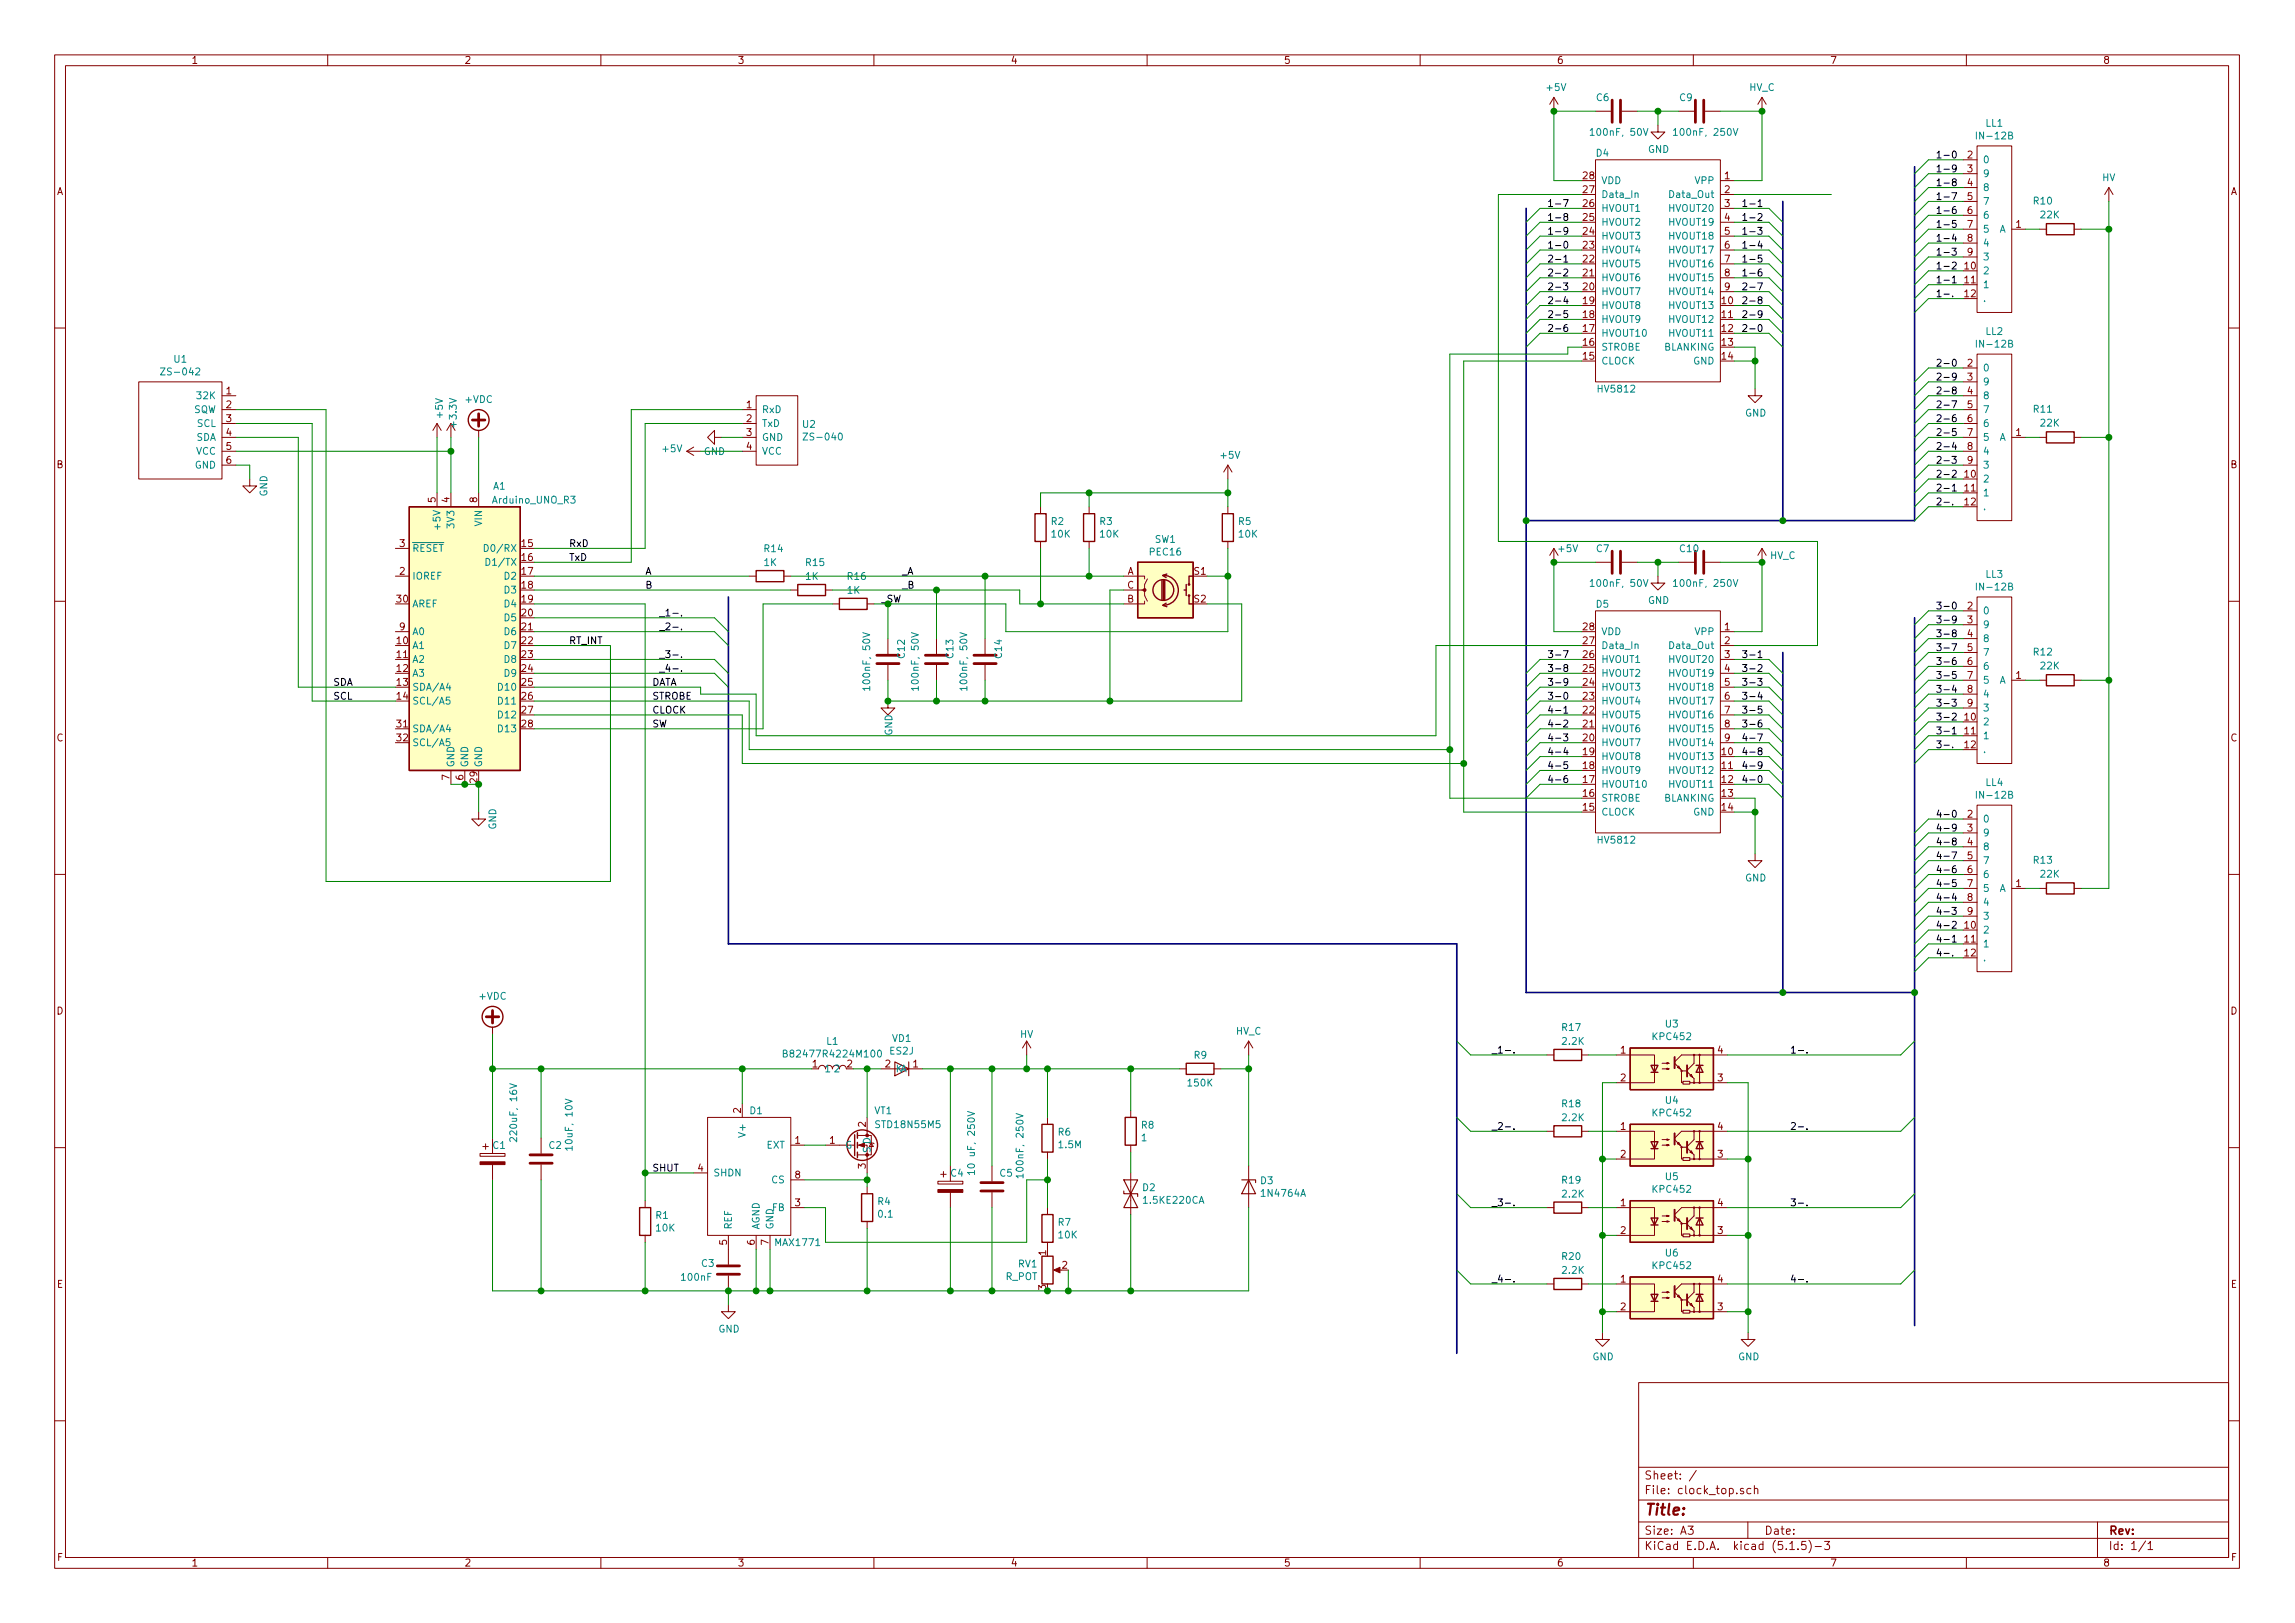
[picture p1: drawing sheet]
<svg xmlns="http://www.w3.org/2000/svg" width="420mm" height="297mm" viewBox="0 0 420 297" stroke-linecap="round" stroke-linejoin="round" font-family="sans-serif">
<defs><g id="words">
<text font-size="2.8" fill="#840000" x="301" y="277.3">Title:</text>
<g font-size="2.1" fill="#840000">
<text x="301" y="273.5">File: clock_top.sch</text>
<text x="301" y="270.8">Sheet: /</text>
<text x="301" y="280.9">Size: A3</text>
<text x="323" y="280.9">Date:</text>
<text x="386" y="280.9">Rev:</text>
<text x="301" y="283.7">KiCad E.D.A. kicad (5.1.5)-3</text>
<text x="386" y="283.7">Id: 1/1</text>
</g>
<g font-size="1.8" fill="#840000">
<text x="35" y="11.7">1</text>
<text x="85" y="11.7">2</text>
<text x="135" y="11.7">3</text>
<text x="185" y="11.7">4</text>
<text x="235" y="11.7">5</text>
<text x="285" y="11.7">6</text>
<text x="335" y="11.7">7</text>
<text x="385" y="11.7">8</text>
<text x="360.2" y="29">2</text>
<text x="10.4" y="35.7">A</text>
<text x="289.9" y="35.3">27</text>
<text x="289.9" y="32.8">28</text>
<text x="315.7" y="32.8">1</text>
<text x="315.7" y="35.3">2</text>
<text x="360.2" y="31.5">3</text>
<text x="360.2" y="34.1">4</text>
<text x="408.4" y="35.7">A</text>
<text x="289.9" y="40.4">25</text>
<text x="289.9" y="37.9">26</text>
<text x="315.7" y="37.9">3</text>
<text x="315.7" y="40.4">4</text>
<text x="360.2" y="36.6">5</text>
<text x="360.2" y="39.2">6</text>
<text x="360.2" y="41.7">7</text>
<text x="369.1" y="41.7">1</text>
<text x="289.9" y="45.5">23</text>
<text x="289.9" y="43">24</text>
<text x="315.7" y="43">5</text>
<text x="315.7" y="45.5">6</text>
<text x="360.2" y="44.2">8</text>
<text x="360.2" y="46.8">9</text>
<text x="289.9" y="53.1">20</text>
<text x="289.9" y="50.6">21</text>
<text x="289.9" y="48">22</text>
<text x="315.7" y="48">7</text>
<text x="315.7" y="50.6">8</text>
<text x="315.7" y="53.1">9</text>
<text x="359.7" y="49.3">10</text>
<text x="359.7" y="51.9">11</text>
<text x="289.9" y="58.2">18</text>
<text x="289.9" y="55.7">19</text>
<text x="315.3" y="55.7">10</text>
<text x="315.3" y="58.2">11</text>
<text x="359.7" y="54.4">12</text>
<text x="289.9" y="65.8">15</text>
<text x="289.9" y="63.3">16</text>
<text x="289.9" y="60.7">17</text>
<text x="315.3" y="60.7">12</text>
<text x="315.3" y="63.3">13</text>
<text x="315.3" y="65.8">14</text>
<text x="360.2" y="67.1">2</text>
<text x="360.2" y="69.6">3</text>
<text x="41.4" y="72.2">1</text>
<text x="41.4" y="74.7">2</text>
<text x="41.4" y="77.3">3</text>
<text x="136.7" y="74.7">1</text>
<text x="136.7" y="77.3">2</text>
<text x="360.2" y="72.2">4</text>
<text x="360.2" y="74.7">5</text>
<text x="360.2" y="77.3">6</text>
<text x="41.4" y="79.8">4</text>
<text x="41.4" y="82.3">5</text>
<text x="136.7" y="79.8">3</text>
<text x="136.7" y="82.3">4</text>
<text x="360.2" y="79.8">7</text>
<text x="360.2" y="82.3">8</text>
<text x="369.1" y="79.8">1</text>
<text x="10.4" y="85.7">B</text>
<text x="41.4" y="84.9">6</text>
<text x="359.7" y="87.4">10</text>
<text x="359.7" y="90">11</text>
<text x="360.2" y="84.9">9</text>
<text x="408.4" y="85.7">B</text>
<text x="79.8" y="92" transform="rotate(-90 79.8 92)">5</text>
<text x="82.3" y="92" transform="rotate(-90 82.3 92)">4</text>
<text x="87.4" y="92" transform="rotate(-90 87.4 92)">8</text>
<text x="359.7" y="92.5">12</text>
<text x="73.2" y="100.1">3</text>
<text x="95.6" y="100.1">15</text>
<text x="73.2" y="105.2">2</text>
<text x="95.6" y="102.7">16</text>
<text x="95.6" y="105.2">17</text>
<text x="95.6" y="107.7">18</text>
<text x="206.4" y="105.2">A</text>
<text x="206.4" y="107.7">C</text>
<text x="218.6" y="105.2">S1</text>
<text x="72.7" y="110.3">30</text>
<text x="95.6" y="110.3">19</text>
<text x="95.6" y="112.8">20</text>
<text x="206.4" y="110.3">B</text>
<text x="218.6" y="110.3">S2</text>
<text x="360.2" y="111.5">2</text>
<text x="72.7" y="117.9">10</text>
<text x="73.2" y="115.4">9</text>
<text x="95.6" y="115.4">21</text>
<text x="95.6" y="117.9">22</text>
<text x="289.9" y="117.9">27</text>
<text x="289.9" y="115.4">28</text>
<text x="315.7" y="115.4">1</text>
<text x="315.7" y="117.9">2</text>
<text x="360.2" y="114.1">3</text>
<text x="360.2" y="116.6">4</text>
<text x="360.2" y="119.2">5</text>
<text x="72.7" y="120.4">11</text>
<text x="72.7" y="123">12</text>
<text x="72.7" y="125.5">13</text>
<text x="95.6" y="120.4">23</text>
<text x="95.6" y="123">24</text>
<text x="95.6" y="125.5">25</text>
<text x="289.9" y="125.5">24</text>
<text x="289.9" y="123">25</text>
<text x="289.9" y="120.4">26</text>
<text x="315.7" y="120.4">3</text>
<text x="315.7" y="123">4</text>
<text x="315.7" y="125.5">5</text>
<text x="360.2" y="121.7">6</text>
<text x="360.2" y="124.2">7</text>
<text x="369.1" y="124.2">1</text>
<text x="72.7" y="128.1">14</text>
<text x="95.6" y="128.1">26</text>
<text x="95.6" y="130.6">27</text>
<text x="289.9" y="130.6">22</text>
<text x="289.9" y="128.1">23</text>
<text x="315.7" y="128.1">6</text>
<text x="315.7" y="130.6">7</text>
<text x="359.7" y="131.9">10</text>
<text x="360.2" y="126.8">8</text>
<text x="360.2" y="129.3">9</text>
<text x="10.4" y="135.7">C</text>
<text x="72.7" y="133.1">31</text>
<text x="72.7" y="135.7">32</text>
<text x="95.6" y="133.1">28</text>
<text x="289.9" y="135.7">20</text>
<text x="289.9" y="133.1">21</text>
<text x="315.7" y="133.1">8</text>
<text x="315.7" y="135.7">9</text>
<text x="359.7" y="134.4">11</text>
<text x="359.7" y="136.9">12</text>
<text x="408.4" y="135.7">C</text>
<text x="82.3" y="142.8" transform="rotate(-90 82.3 142.8)">7</text>
<text x="84.8" y="142.8" transform="rotate(-90 84.8 142.8)">6</text>
<text x="87.4" y="143.2" transform="rotate(-90 87.4 143.2)">29</text>
<text x="289.9" y="143.3">17</text>
<text x="289.9" y="140.8">18</text>
<text x="289.9" y="138.2">19</text>
<text x="315.3" y="138.2">10</text>
<text x="315.3" y="140.8">11</text>
<text x="315.3" y="143.3">12</text>
<text x="289.9" y="148.4">15</text>
<text x="289.9" y="145.8">16</text>
<text x="315.3" y="145.8">13</text>
<text x="315.3" y="148.4">14</text>
<text x="360.2" y="149.6">2</text>
<text x="360.2" y="152.2">3</text>
<text x="360.2" y="154.7">4</text>
<text x="360.2" y="157.3">5</text>
<text x="360.2" y="159.8">6</text>
<text x="360.2" y="162.3">7</text>
<text x="360.2" y="164.9">8</text>
<text x="360.2" y="167.4">9</text>
<text x="369.1" y="162.3">1</text>
<text x="359.7" y="170">10</text>
<text x="359.7" y="172.5">11</text>
<text x="359.7" y="175">12</text>
<text x="10.4" y="185.7">D</text>
<text x="408.4" y="185.7">D</text>
<text x="148.7" y="195.4">1</text>
<text x="155.1" y="195.4">2</text>
<text x="162.1" y="195.4">2</text>
<text x="167.2" y="195.4">1</text>
<text x="296.7" y="192.8">1</text>
<text x="296.7" y="197.9">2</text>
<text x="314.5" y="197.9">3</text>
<text x="314.5" y="192.8">4</text>
<text x="135.6" y="203.7" transform="rotate(-90 135.6 203.7)">2</text>
<text x="145.6" y="209.3">1</text>
<text x="151.9" y="209.3">1</text>
<text x="158.5" y="206.3" transform="rotate(-90 158.5 206.3)">2</text>
<text x="296.7" y="206.8">1</text>
<text x="314.5" y="206.8">4</text>
<text x="127.8" y="214.4">4</text>
<text x="145.6" y="215.7">8</text>
<text x="158.5" y="213.9" transform="rotate(-90 158.5 213.9)">3</text>
<text x="296.7" y="211.9">2</text>
<text x="314.5" y="211.9">3</text>
<text x="145.6" y="220.8">3</text>
<text x="296.7" y="220.8">1</text>
<text x="314.5" y="220.8">4</text>
<text x="133.1" y="227.8" transform="rotate(-90 133.1 227.8)">5</text>
<text x="138.2" y="227.8" transform="rotate(-90 138.2 227.8)">6</text>
<text x="140.7" y="227.8" transform="rotate(-90 140.7 227.8)">7</text>
<text x="296.7" y="225.8">2</text>
<text x="314.5" y="225.8">3</text>
<text x="191.5" y="229.8" transform="rotate(-90 191.5 229.8)">1</text>
<text x="194.5" y="232.2">2</text>
<text x="10.4" y="235.7">E</text>
<text x="191.5" y="236.1" transform="rotate(-90 191.5 236.1)">3</text>
<text x="296.7" y="234.7">1</text>
<text x="296.7" y="239.8">2</text>
<text x="314.5" y="239.8">3</text>
<text x="314.5" y="234.7">4</text>
<text x="408.4" y="235.7">E</text>
<text x="10.5" y="285.7">F</text>
<text x="35" y="286.7">1</text>
<text x="85" y="286.7">2</text>
<text x="135" y="286.7">3</text>
<text x="185" y="286.7">4</text>
<text x="235" y="286.7">5</text>
<text x="285" y="286.7">6</text>
<text x="335" y="286.7">7</text>
<text x="385" y="286.7">8</text>
<text x="408.5" y="285.7">F</text>
</g>
<g font-size="1.8" fill="#008484">
<text x="283.3" y="16.6">+5V</text>
<text x="320.2" y="16.6">HV_C</text>
<text x="292.3" y="18.5">C6</text>
<text x="307.5" y="18.5">C9</text>
<text x="363.6" y="23.2">LL1</text>
<text x="291.7" y="24.9">100nF, 50V</text>
<text x="292.3" y="28.7">D4</text>
<text x="301.7" y="28">GND</text>
<text x="307.1" y="24.9">100nF, 250V</text>
<text x="362.3" y="25.5">IN-12B</text>
<text x="363" y="29.9">0</text>
<text x="293.1" y="33.7">VDD</text>
<text x="310.4" y="33.7">VPP</text>
<text x="363" y="32.4">9</text>
<text x="363" y="35">8</text>
<text x="384.9" y="33.2">HV</text>
<text x="293.1" y="41.3">HVOUT2</text>
<text x="293.1" y="38.8">HVOUT1</text>
<text x="293.1" y="36.2">Data_In</text>
<text x="305.8" y="38.8">HVOUT20</text>
<text x="305.8" y="41.3">HVOUT19</text>
<text x="306.1" y="36.2">Data_Out</text>
<text x="363" y="37.5">7</text>
<text x="363" y="40">6</text>
<text x="372.4" y="37.4">R10</text>
<text x="373.6" y="40">22K</text>
<text x="293.1" y="46.4">HVOUT4</text>
<text x="293.1" y="43.9">HVOUT3</text>
<text x="305.8" y="43.9">HVOUT18</text>
<text x="305.8" y="46.4">HVOUT17</text>
<text x="363" y="42.6">5</text>
<text x="363" y="45.1">4</text>
<text x="363" y="47.7">3</text>
<text x="366" y="42.6">A</text>
<text x="293.1" y="51.5">HVOUT6</text>
<text x="293.1" y="48.9">HVOUT5</text>
<text x="305.8" y="48.9">HVOUT16</text>
<text x="305.8" y="51.5">HVOUT15</text>
<text x="363" y="50.2">2</text>
<text x="363" y="52.7">1</text>
<text x="293.1" y="59.1">HVOUT9</text>
<text x="293.1" y="56.6">HVOUT8</text>
<text x="293.1" y="54">HVOUT7</text>
<text x="305.8" y="56.6">HVOUT13</text>
<text x="305.8" y="59.1">HVOUT12</text>
<text x="305.8" y="54">HVOUT14</text>
<text x="363" y="55.3">.</text>
<text x="293.1" y="64.2">STROBE</text>
<text x="293.1" y="61.6">HVOUT10</text>
<text x="304.6" y="64.2">BLANKING</text>
<text x="305.8" y="61.6">HVOUT11</text>
<text x="362.3" y="63.6">IN-12B</text>
<text x="363.6" y="61.3">LL2</text>
<text x="30.1" y="68.7">ZS-042</text>
<text x="31.9" y="66.4">U1</text>
<text x="292.7" y="71.8">HV5812</text>
<text x="293.1" y="66.7">CLOCK</text>
<text x="310" y="66.7">GND</text>
<text x="363" y="68">0</text>
<text x="363" y="70.5">9</text>
<text x="35.4" y="75.6">SQW</text>
<text x="36.4" y="73.1">32K</text>
<text x="81.1" y="76.4" transform="rotate(-90 81.1 76.4)">+5V</text>
<text x="83.6" y="78" transform="rotate(-90 83.6 78)">+3.3V</text>
<text x="85.2" y="73.7">+VDC</text>
<text x="139.4" y="75.6">RxD</text>
<text x="319.5" y="76.2">GND</text>
<text x="363" y="73.1">8</text>
<text x="363" y="75.6">7</text>
<text x="372.4" y="75.5">R11</text>
<text x="35.9" y="80.7">SDA</text>
<text x="35.9" y="83.2">VCC</text>
<text x="36.1" y="78.1">SCL</text>
<text x="121.4" y="82.8">+5V</text>
<text x="128.9" y="83.3">GND</text>
<text x="139.4" y="78.1">TxD</text>
<text x="139.4" y="80.7">GND</text>
<text x="139.4" y="83.2">VCC</text>
<text x="147" y="78.3">U2</text>
<text x="147.8" y="80.6">ZS-040</text>
<text x="223.6" y="84">+5V</text>
<text x="363" y="78.1">6</text>
<text x="363" y="80.7">5</text>
<text x="363" y="83.2">4</text>
<text x="366" y="80.7">A</text>
<text x="373.6" y="78.1">22K</text>
<text x="35.7" y="85.8">GND</text>
<text x="90.3" y="89.6">A1</text>
<text x="363" y="88.3">2</text>
<text x="363" y="85.8">3</text>
<text x="48.9" y="90.9" transform="rotate(-90 48.9 90.9)">GND</text>
<text x="90.3" y="92.2">Arduino_UNO_R3</text>
<text x="363" y="90.8">1</text>
<text x="363" y="93.4">.</text>
<text x="75.4" y="101">RESET</text>
<text x="80.6" y="96.5" transform="rotate(-90 80.6 96.5)">+5V</text>
<text x="83.2" y="96.4" transform="rotate(-90 83.2 96.4)">3V3</text>
<text x="88.3" y="96.2" transform="rotate(-90 88.3 96.2)">VIN</text>
<text x="89.5" y="101">D0/RX</text>
<text x="140" y="101.1">R14</text>
<text x="192.5" y="96.1">R2</text>
<text x="192.6" y="98.4">10K</text>
<text x="201.4" y="96.1">R3</text>
<text x="201.4" y="98.4">10K</text>
<text x="210.6" y="101.7">PEC16</text>
<text x="211.5" y="99.4">SW1</text>
<text x="226.8" y="96.1">R5</text>
<text x="226.8" y="98.4">10K</text>
<text x="285.4" y="101.1">+5V</text>
<text x="292.3" y="101.1">C7</text>
<text x="307.6" y="101.1">C10</text>
<text x="75.4" y="106.1">IOREF</text>
<text x="89.7" y="103.5">D1/TX</text>
<text x="92.5" y="106.1">D2</text>
<text x="139.9" y="103.6">1K</text>
<text x="147.5" y="106.1">1K</text>
<text x="147.6" y="103.6">R15</text>
<text x="155.2" y="106.1">R16</text>
<text x="291.7" y="107.4">100nF, 50V</text>
<text x="307.1" y="107.4">100nF, 250V</text>
<text x="324" y="102.3">HV_C</text>
<text x="363.6" y="105.8">LL3</text>
<text x="75.4" y="111.2">AREF</text>
<text x="92.5" y="108.6">D3</text>
<text x="92.5" y="111.2">D4</text>
<text x="92.5" y="113.7">D5</text>
<text x="155.1" y="108.7">1K</text>
<text x="292.3" y="111.2">D5</text>
<text x="301.7" y="110.5">GND</text>
<text x="362.3" y="108.1">IN-12B</text>
<text x="363" y="112.4">0</text>
<text x="75.4" y="118.8">A1</text>
<text x="75.4" y="116.2">A0</text>
<text x="92.5" y="116.2">D6</text>
<text x="92.5" y="118.8">D7</text>
<text x="293.1" y="118.8">Data_In</text>
<text x="293.1" y="116.2">VDD</text>
<text x="306.1" y="118.8">Data_Out</text>
<text x="310.4" y="116.2">VPP</text>
<text x="363" y="115">9</text>
<text x="363" y="117.5">8</text>
<text x="372.4" y="120">R12</text>
<text x="75.4" y="121.3">A2</text>
<text x="75.4" y="123.9">A3</text>
<text x="92.5" y="121.3">D8</text>
<text x="92.5" y="123.9">D9</text>
<text x="159.3" y="125.8" transform="rotate(-90 159.3 125.8)">100nF, 50V</text>
<text x="165.7" y="120.4" transform="rotate(-90 165.7 120.4)">C12</text>
<text x="168.2" y="125.8" transform="rotate(-90 168.2 125.8)">100nF, 50V</text>
<text x="174.5" y="120.4" transform="rotate(-90 174.5 120.4)">C13</text>
<text x="177.1" y="125.8" transform="rotate(-90 177.1 125.8)">100nF, 50V</text>
<text x="183.4" y="120.4" transform="rotate(-90 183.4 120.4)">C14</text>
<text x="293.1" y="123.9">HVOUT2</text>
<text x="293.1" y="121.3">HVOUT1</text>
<text x="305.8" y="121.3">HVOUT20</text>
<text x="305.8" y="123.9">HVOUT19</text>
<text x="363" y="120.1">7</text>
<text x="363" y="122.6">6</text>
<text x="363" y="125.1">5</text>
<text x="366" y="125.1">A</text>
<text x="373.6" y="122.5">22K</text>
<text x="75.4" y="126.4">SDA/A4</text>
<text x="75.4" y="128.9">SCL/A5</text>
<text x="91.5" y="126.4">D10</text>
<text x="91.5" y="128.9">D11</text>
<text x="91.5" y="131.5">D12</text>
<text x="293.1" y="131.5">HVOUT5</text>
<text x="293.1" y="128.9">HVOUT4</text>
<text x="293.1" y="126.4">HVOUT3</text>
<text x="305.8" y="126.4">HVOUT18</text>
<text x="305.8" y="128.9">HVOUT17</text>
<text x="305.8" y="131.5">HVOUT16</text>
<text x="363" y="127.7">4</text>
<text x="363" y="130.2">3</text>
<text x="75.4" y="134">SDA/A4</text>
<text x="75.4" y="136.6">SCL/A5</text>
<text x="91.5" y="134">D13</text>
<text x="163.4" y="134.7" transform="rotate(-90 163.4 134.7)">GND</text>
<text x="293.1" y="136.6">HVOUT7</text>
<text x="293.1" y="134">HVOUT6</text>
<text x="305.8" y="134">HVOUT15</text>
<text x="305.8" y="136.6">HVOUT14</text>
<text x="363" y="132.8">2</text>
<text x="363" y="135.3">1</text>
<text x="363" y="137.8">.</text>
<text x="83.2" y="140.5" transform="rotate(-90 83.2 140.5)">GND</text>
<text x="85.7" y="140.5" transform="rotate(-90 85.7 140.5)">GND</text>
<text x="88.3" y="140.5" transform="rotate(-90 88.3 140.5)">GND</text>
<text x="293.1" y="141.6">HVOUT9</text>
<text x="293.1" y="139.1">HVOUT8</text>
<text x="305.8" y="139.1">HVOUT13</text>
<text x="305.8" y="141.6">HVOUT12</text>
<text x="363.6" y="143.9">LL4</text>
<text x="293.1" y="149.3">CLOCK</text>
<text x="293.1" y="146.7">STROBE</text>
<text x="293.1" y="144.2">HVOUT10</text>
<text x="304.6" y="146.7">BLANKING</text>
<text x="305.8" y="144.2">HVOUT11</text>
<text x="310" y="149.3">GND</text>
<text x="362.3" y="146.2">IN-12B</text>
<text x="90.9" y="151.9" transform="rotate(-90 90.9 151.9)">GND</text>
<text x="292.7" y="154.4">HV5812</text>
<text x="363" y="150.5">0</text>
<text x="363" y="153.1">9</text>
<text x="363" y="155.6">8</text>
<text x="319.5" y="161.3">GND</text>
<text x="363" y="158.2">7</text>
<text x="363" y="160.7">6</text>
<text x="372.4" y="158.1">R13</text>
<text x="373.6" y="160.6">22K</text>
<text x="363" y="163.2">5</text>
<text x="363" y="165.8">4</text>
<text x="366" y="163.2">A</text>
<text x="363" y="170.9">2</text>
<text x="363" y="173.4">1</text>
<text x="363" y="168.3">3</text>
<text x="363" y="175.9">.</text>
<text x="87.8" y="183">+VDC</text>
<text x="151.4" y="191.2">L1</text>
<text x="163.4" y="190.7">VD1</text>
<text x="186.7" y="190">HV</text>
<text x="226.2" y="189.4">HV_C</text>
<text x="286" y="188.7">R17</text>
<text x="286.1" y="191.2">2.2K</text>
<text x="302.7" y="190.4">KPC452</text>
<text x="305" y="188">U3</text>
<text x="144.5" y="193.5">B82477R4224M100</text>
<text x="150.9" y="196.3">1</text>
<text x="152.9" y="196.3">2</text>
<text x="162.9" y="193">ES2J</text>
<text x="164.1" y="196.3">KA</text>
<text x="218.6" y="193.8">R9</text>
<text x="137.3" y="203.9">D1</text>
<text x="160.1" y="203.9">VT1</text>
<text x="217.6" y="198.8">150K</text>
<text x="286" y="202.7">R18</text>
<text x="305" y="202">U4</text>
<text x="94.7" y="208.3" transform="rotate(-90 94.7 208.3)">220uF, 16V</text>
<text x="136.5" y="207.7" transform="rotate(-90 136.5 207.7)">V+</text>
<text x="160.6" y="206.5">STD18N55M5</text>
<text x="193.8" y="207.8">R6</text>
<text x="209" y="206.6">R8</text>
<text x="209" y="208.9">1</text>
<text x="286.1" y="205.2">2.2K</text>
<text x="302.7" y="204.3">KPC452</text>
<text x="90.3" y="210.3">C1</text>
<text x="100.5" y="210.3">C2</text>
<text x="104.8" y="210" transform="rotate(-90 104.8 210)">10uF, 10V</text>
<text x="130.6" y="215.3">SHDN</text>
<text x="140.3" y="210.2">EXT</text>
<text x="154.7" y="210.2">G</text>
<text x="159.4" y="211.1" transform="rotate(-90 159.4 211.1)">S D</text>
<text x="174.1" y="215.4">C4</text>
<text x="178.5" y="214.1" transform="rotate(-90 178.5 214.1)">10 uF, 250V</text>
<text x="183.1" y="215.4">C5</text>
<text x="187.4" y="214.9" transform="rotate(-90 187.4 214.9)">100nF, 250V</text>
<text x="193.9" y="210.1">1.5M</text>
<text x="305" y="216">U5</text>
<text x="141.3" y="216.6">CS</text>
<text x="141.4" y="221.7">FB</text>
<text x="160.7" y="220.5">R4</text>
<text x="209.2" y="218">D2</text>
<text x="209.6" y="220.3">1.5KE220CA</text>
<text x="230.8" y="216.7">D3</text>
<text x="231.2" y="219">1N4764A</text>
<text x="286" y="216.6">R19</text>
<text x="286.1" y="219.2">2.2K</text>
<text x="302.7" y="218.3">KPC452</text>
<text x="120.1" y="223.1">R1</text>
<text x="120.2" y="225.4">10K</text>
<text x="134" y="225.1" transform="rotate(-90 134 225.1)">REF</text>
<text x="139.1" y="225.1" transform="rotate(-90 139.1 225.1)">AGND</text>
<text x="141.6" y="225.1" transform="rotate(-90 141.6 225.1)">GND</text>
<text x="160.9" y="222.8">0.1</text>
<text x="193.8" y="224.3">R7</text>
<text x="193.8" y="226.7">10K</text>
<text x="128.5" y="231.9">C3</text>
<text x="142.1" y="228.1">MAX1771</text>
<text x="186.5" y="232">RV1</text>
<text x="286" y="230.6">R20</text>
<text x="286.1" y="233.1">2.2K</text>
<text x="302.7" y="232.3">KPC452</text>
<text x="305" y="230">U6</text>
<text x="124.9" y="234.4">100nF</text>
<text x="184.1" y="234.3">R_POT</text>
<text x="131.5" y="243.9">GND</text>
<text x="291.5" y="249">GND</text>
<text x="318.2" y="249">GND</text>
</g>
<g font-size="1.8">
<text x="354.3" y="29">1-0</text>
<text x="354.3" y="31.5">1-9</text>
<text x="354.3" y="34.1">1-8</text>
<text x="283.2" y="37.9">1-7</text>
<text x="283.2" y="40.4">1-8</text>
<text x="318.8" y="40.4">1-2</text>
<text x="318.8" y="37.9">1-1</text>
<text x="354.3" y="41.7">1-5</text>
<text x="354.3" y="39.2">1-6</text>
<text x="354.3" y="36.6">1-7</text>
<text x="283.2" y="43">1-9</text>
<text x="283.2" y="45.5">1-0</text>
<text x="318.8" y="45.5">1-4</text>
<text x="318.8" y="43">1-3</text>
<text x="354.3" y="44.2">1-4</text>
<text x="354.3" y="46.8">1-3</text>
<text x="283.2" y="53.1">2-3</text>
<text x="283.2" y="48">2-1</text>
<text x="283.2" y="50.6">2-2</text>
<text x="318.8" y="50.6">1-6</text>
<text x="318.8" y="48">1-5</text>
<text x="318.8" y="53.1">2-7</text>
<text x="354.3" y="49.3">1-2</text>
<text x="354.3" y="51.9">1-1</text>
<text x="283.2" y="58.2">2-5</text>
<text x="283.2" y="55.7">2-4</text>
<text x="318.8" y="58.2">2-9</text>
<text x="318.8" y="55.7">2-8</text>
<text x="354.3" y="54.4">1-.</text>
<text x="283.2" y="60.7">2-6</text>
<text x="318.8" y="60.7">2-0</text>
<text x="354.3" y="69.6">2-9</text>
<text x="354.3" y="67.1">2-0</text>
<text x="354.3" y="77.3">2-6</text>
<text x="354.3" y="74.7">2-7</text>
<text x="354.3" y="72.2">2-8</text>
<text x="354.3" y="79.8">2-5</text>
<text x="354.3" y="82.3">2-4</text>
<text x="354.3" y="84.9">2-3</text>
<text x="354.3" y="87.4">2-2</text>
<text x="354.3" y="90">2-1</text>
<text x="104.1" y="100.1">RxD</text>
<text x="104.1" y="102.7">TxD</text>
<text x="118.1" y="105.2">A</text>
<text x="118.1" y="107.7">B</text>
<text x="165.1" y="107.7">_B</text>
<text x="165.1" y="105.2">_A</text>
<text x="120.6" y="112.8">_1-.</text>
<text x="354.3" y="111.5">3-0</text>
<text x="104.1" y="117.9">RT_INT</text>
<text x="120.6" y="115.4">_2-.</text>
<text x="354.3" y="119.2">3-7</text>
<text x="354.3" y="116.6">3-8</text>
<text x="354.3" y="114.1">3-9</text>
<text x="61" y="125.5">SDA</text>
<text x="119.4" y="125.5">DATA</text>
<text x="120.6" y="120.4">_3-.</text>
<text x="120.6" y="123">_4-.</text>
<text x="283.2" y="123">3-8</text>
<text x="283.2" y="120.4">3-7</text>
<text x="283.2" y="125.5">3-9</text>
<text x="318.8" y="120.4">3-1</text>
<text x="318.8" y="123">3-2</text>
<text x="318.8" y="125.5">3-3</text>
<text x="354.3" y="124.2">3-5</text>
<text x="354.3" y="121.7">3-6</text>
<text x="61" y="128.1">SCL</text>
<text x="119.4" y="128.1">STROBE</text>
<text x="119.4" y="130.6">CLOCK</text>
<text x="283.2" y="130.6">4-1</text>
<text x="283.2" y="128.1">3-0</text>
<text x="318.8" y="128.1">3-4</text>
<text x="318.8" y="130.6">3-5</text>
<text x="354.3" y="131.9">3-2</text>
<text x="354.3" y="129.3">3-3</text>
<text x="354.3" y="126.8">3-4</text>
<text x="119.4" y="133.1">SW</text>
<text x="283.2" y="133.1">4-2</text>
<text x="283.2" y="135.7">4-3</text>
<text x="318.8" y="133.1">3-6</text>
<text x="318.8" y="135.7">4-7</text>
<text x="354.3" y="134.4">3-1</text>
<text x="283.2" y="138.2">4-4</text>
<text x="283.2" y="140.8">4-5</text>
<text x="283.2" y="143.3">4-6</text>
<text x="318.8" y="138.2">4-8</text>
<text x="318.8" y="140.8">4-9</text>
<text x="318.8" y="143.3">4-0</text>
<text x="354.3" y="149.6">4-0</text>
<text x="354.3" y="154.7">4-8</text>
<text x="354.3" y="152.2">4-9</text>
<text x="354.3" y="159.8">4-6</text>
<text x="354.3" y="157.3">4-7</text>
<text x="354.3" y="167.4">4-3</text>
<text x="354.3" y="164.9">4-4</text>
<text x="354.3" y="162.3">4-5</text>
<text x="354.3" y="172.5">4-1</text>
<text x="354.3" y="170">4-2</text>
<text x="354.3" y="175">4-.</text>
<text x="273" y="192.8">_1-.</text>
<text x="327.7" y="192.8">1-.</text>
<text x="273" y="206.8">_2-.</text>
<text x="119.4" y="214.4">SHUT</text>
<text x="273" y="220.8">_3-.</text>
<text x="273" y="234.7">_4-.</text>
<text x="327.7" y="234.7">4-.</text>
</g>
<text font-size="1.8" fill="#008400" x="161.3" y="110.3">_SW</text>
</g></defs>
<g fill="none" stroke="#840000" stroke-width=".18">
<path d="M10 10h400v277h-400zM12 12h396v273.1h-396zM60 10v2M110 10v2M160 10v2M210 10v2M260 10v2M284.5 17.8l-.8 1.3M284.5 17.8v2.6M284.5 17.8l.7 1.3M310 10v2M322.6 17.8v2.6"/>
<path d="M322.6 17.8l-.8 1.3M322.6 17.8l.7 1.3M360 10v2M292.1 29.2h22.9v40.7h-22.9zM292.1 20.4h2.8M296.9 20.4h2.8M303.5 22.9v1.3h1.3l-1.3 1.2-1.2-1.2h1.2M307.3 20.4h2.8M312.2 20.4h2.8M315 33.1h2.5M315 35.6h2.5M315 38.1h2.5"/>
<path d="M359.4 29.2h2.5M359.4 31.8h2.5M359.4 34.3h2.5M359.4 36.9h2.5M359.4 39.4h2.5M361.9 26.7h6.4v30.5h-6.4zM386.1 34.3l-.8 1.3M386.1 34.3v2.6M386.1 34.3l.7 1.3M315 40.7h2.5M315 43.2h2.5M315 45.8h2.5"/>
<path d="M315 48.3h2.5M315 50.8h2.5M315 53.4h2.5M359.4 41.9h2.5M359.4 44.5h2.5M359.4 47h2.5M368.3 41.9h2.5M373.4 41.9h1.2M379.7 41.9h1.3M10 60h2M25.4 69.9h15.2v17.8h-15.2zM40.6 75h2.6"/>
<path d="M40.6 77.5h2.6M40.6 72.4h2.6M80 77.5l-.8 1.3M80 77.5v2.5M80 77.5l.8 1.3M82.5 77.5l-.7 1.3M82.5 77.5v2.5M82.5 77.5l.8 1.3M87.6 78.8v1.2M135.9 75h2.5M135.9 77.5h2.5M138.4 72.4h7.6v12.7h-7.6z"/>
<path d="M321.3 71.2v1.2h1.3l-1.3 1.3-1.3-1.3h1.3M359.4 75h2.5M359.4 77.5h2.5M359.4 72.4h2.5M359.4 67.3h2.5M359.4 69.9h2.5M361.9 64.8h6.4v30.5h-6.4zM408 60h2M40.6 80h2.6M40.6 82.6h2.6M40.6 85.1h2.6M45.7 87.7v1.2h1.3l-1.3 1.3-1.3-1.3h1.3"/>
<path d="M80 90.2v2.5M82.5 90.2v2.5M87.6 90.2v2.5M125.7 82.6l1.3 .7M125.7 82.6h2.6M127 81.8l-1.3 .8M130.8 80v-1.2l-1.3 1.2 1.3 1.3v-1.3h1.3M135.9 80h2.5M135.9 82.6h2.5M190.5 92.7v1.3M190.5 99.1v1.3M199.4 92.7v1.3"/>
<path d="M199.4 99.1v1.3M224.8 85.1l-.8 1.3M224.8 85.1v2.6M224.8 92.7v1.3M224.8 99.1v1.3M224.8 85.1l.8 1.3M359.4 80h2.5M359.4 82.6h2.5M359.4 85.1h2.5M368.3 80h2.5M373.4 80h1.2M379.7 80h1.3"/>
<path d="M10 110h2M72.4 105.4h2.5M72.4 115.6h2.5M72.4 100.4h2.5M137.2 105.4h1.2M143.5 105.4h1.3M144.8 108h1.2M151.1 108h1.3M152.4 110.5h1.3M158.7 110.5h1.3M162.6 116.9v2.8M171.4 116.9v2.8"/>
<path d="M180.3 116.9v2.8M205.7 105.4h3.8v.6M205.7 108h3.8v1l.6 1M209.5 110v.5h-3.8M210.1 106l-.6 1v1h-.5M284.5 100.4v2.5M284.5 100.4l-.8 1.2M284.5 100.4l.7 1.2M292.1 111.8h22.9v40.6h-22.9zM292.1 102.9h2.8M296.9 102.9h2.8M303.5 105.4v1.3h1.3l-1.3 1.3-1.2-1.3h1.2"/>
<path d="M307.3 102.9h2.8M312.2 102.9h2.8M315 115.6h2.5M315 118.1h2.5M322.6 100.4l-.8 1.2M322.6 100.4v2.5M322.6 100.4l.7 1.2M359.4 111.8h2.5M359.4 114.3h2.5M359.4 116.9h2.5M359.4 119.4h2.5M361.9 109.3h6.4v30.4h-6.4z"/>
<path d="M408 110h2M162.6 128.3v1.3h1.2l-1.2 1.2-1.3-1.2h1.3M162.6 121.7v2.8M171.4 121.7v2.8M180.3 121.7v2.8M315 120.7h2.5M315 123.2h2.5M315 125.8h2.5M315 128.3h2.5M315 130.8h2.5M315 133.4h2.5M315 135.9h2.5"/>
<path d="M359.4 124.5h2.5M359.4 122h2.5M359.4 127h2.5M359.4 129.6h2.5M368.3 124.5h2.5M373.4 124.5h1.2M379.7 124.5h1.3M82.5 141v2.5M85.1 141v2.5M87.6 148.6v1.3h1.3l-1.3 1.3-1.2-1.3h1.2M321.3 156.2v1.3h1.3l-1.3 1.3-1.3-1.3h1.3M359.4 149.9h2.5"/>
<path d="M359.4 152.4h2.5M359.4 155h2.5M359.4 157.5h2.5M361.9 147.4h6.4v30.4h-6.4zM10 160h2M359.4 160.1h2.5M359.4 162.6h2.5M359.4 165.1h2.5M359.4 167.7h2.5M368.3 162.6h2.5M373.4 162.6h1.2M379.7 162.6h1.3"/>
<path d="M408 160h2M90.2 188v1.3M149.9 195.6a.63 .63 0 0 1 .6-.6 .63 .63 0 0 1 .6 .6 .63 .63 0 0 1 .7-.6 .63 .63 0 0 1 .6 .6M153.7 195.6a.63 .63 0 0 1 .6-.6 .63 .63 0 0 1 .6 .6M161.3 195.6h2.5M166.4 195.6h2.5M188 190.5l-.8 1.3M188 190.5v2.6M188 190.5l.7 1.3M215.9 195.6h1.3M222.2 195.6h1.3M228.6 190.5l-.8 1.3"/>
<path d="M228.6 190.5v2.6M228.6 190.5l.8 1.3M283.2 193.1h1.3M289.6 193.1h1.2M295.9 193.1h7v1.9M302.9 194.7v3.5h-7M304.3 195.6h1.3l-.4 .1v-.2l.4 .1M304.3 194.6h1.3l-.4 .1v-.2l.4 .1M306.6 194.6l1.2 1.3v2.3h.3M307.1 195.4l.2-.3 .3 .5zM307.8 196h1.1M308.1 197.9h1.3v.5h-1.3z"/>
<path d="M308.9 196.1l1.2 1.3v.8M309.4 198.2h6.8M309.6 196.6l.3 .5-.5-.2zM310.1 193.1v1.5l-1.2 1.3M311.1 193.1v5.1M316.2 193.1h-8.4l-1.2 1.2M10 210h2M87.9 211.1h4.6v.5h-4.6zM88.4 209.8h1M88.9 209.3v1M90.2 208.3v2.8M90.2 213.1v2.8"/>
<path d="M99.1 208.3v2.8M99.1 213.1v2.8M118.1 219.7v1.3M127 214.7h2.5M129.5 204.5h15.3v21.6h-15.3zM135.9 202v2.5M144.8 209.6h2.5M144.8 215.9h2.5M151.1 209.6h5.4M157 209.6h1.7v5.1M157 207.8h2.5v3.6h-2.5M158.7 204.5v3.3"/>
<path d="M158.7 217.2v1.3M171.7 216.2h4.6v.5h-4.6zM172.2 214.9h1M172.7 214.4v1M174 213.4v2.8M174 218.2v2.8M181.6 213.4v2.8M181.6 218.2v2.8M191.8 204.5v1.3M191.8 210.9v1.2M207 203.2v1.3M207 209.6v1.3"/>
<path d="M207 214.7v7.6M228.6 213.4v7.6M283.2 207h1.3M289.6 207h1.2M295.9 207h7v2M302.9 208.7v3.4h-7M304.3 209.6h1.3l-.4 .1v-.2l.4 .1M304.3 208.6h1.3l-.4 .1v-.3l.4 .2M306.6 208.6l1.2 1.2v2.3h.3M307.1 209.3l.2-.2 .3 .5zM307.8 210h1.1M308.1 211.9h1.3v.5h-1.3z"/>
<path d="M308.9 210.1l1.2 1.3v.7M309.4 210.9l.2-.3 .3 .5zM309.4 212.1h6.8M310.1 207v1.6l-1.2 1.2M311.1 207v5.1M316.2 207h-8.4l-1.2 1.3M408 210h2M118.1 226.1v1.3M133.3 238.8v1.3h1.3l-1.3 1.2-1.2-1.2h1.2M133.3 226.1v5.3M133.3 233.5v2.8M138.4 226.1v2.5"/>
<path d="M141 226.1v2.5M144.8 221h2.5M158.7 223.6v1.2M191.8 221v1.3M191.8 227.4v1.2M193.3 232.4h1M283.2 221h1.3M283.2 235h1.3M289.6 221h1.2M289.6 235h1.2M295.9 221h7v1.9M295.9 235h7v1.9"/>
<path d="M302.9 222.7v3.4h-7M302.9 236.6v3.5h-7M304.3 223.6h1.3l-.4 .1v-.3l.4 .2M304.3 222.5h1.3l-.4 .2v-.3l.4 .1M304.3 237.5h1.3l-.4 .2v-.3l.4 .1M304.3 236.5h1.3l-.4 .1v-.2l.4 .1M306.6 222.5l1.2 1.3v2.3h.3M306.6 236.5l1.2 1.3v2.3h.3M307.1 223.3l.2-.3 .3 .6zM307.1 237.3l.2-.3 .3 .5zM307.8 223.9h1.1M307.8 237.9h1.1"/>
<path d="M308.1 225.8h1.3v.6h-1.3zM308.1 239.8h1.3v.5h-1.3zM308.9 224.1l1.2 1.2v.8M308.9 238l1.2 1.3v.8M309.4 224.8l.2-.2 .3 .5zM309.4 226.1h6.8M309.6 238.5l.3 .6-.5-.3zM310.1 221v1.5l-1.2 1.3M310.1 235v1.5l-1.2 1.3M311.1 221v5.1M311.1 235v5.1M316.2 221h-8.4l-1.2 1.3"/>
<path d="M316.2 235h-8.4l-1.2 1.3M293.4 243.9v1.2h1.2l-1.2 1.3-1.3-1.3h1.3M300 253h108v32.1h-108zM309.4 240.1h6.8M320 243.9v1.2h1.3l-1.3 1.3-1.2-1.3h1.2M10 260h2M300 278.5h108M300 274.5h108M300 268.5h108M309 279.3h1l-.5 .6 .4 .1v.7l-.2 .1-.7-.1M310.5 269.1l-1.2 2M319.2 272.5l-.4-.1-.2 .2 .1 .2 .5 .2v.3h-.6"/>
<path d="M320 278.5v3M320.5 272.5l-.4-.1-.3 .3 .1 .6 .2 .1 .4-.1M321.2 272.5l.2-.1 .3 .1 .1 .9M321.2 271.9v1.5M384 278.5v6.6M408 260h2M60 285.1v1.9M110 285.1v1.9M160 285.1v1.9M210 285.1v1.9M260 285.1v1.9M300 281.5h108"/>
<path d="M310 285.1v1.9M327.7 283.6h.8M329.2 283.5v.1M330.6 282.1h-.7l-.1 .7 .2-.1h.5l.2 .3-.1 .5-.2 .1-.6-.1M331.2 281.9a1.71 1.71 0 0 1 0 2.3M332.3 283h1.2M334 282.1h.9l-.5 .6 .5 .1v.7l-.2 .1-.7-.1M360 285.1v1.9M392.8 282l-1.3 2M393.2 282.5l.5-.4v1.5M393.2 283.6h.9"/>
<circle cx="307.8" cy="196" r=".13"/>
<circle cx="310.1" cy="198.2" r=".13"/>
<circle cx="310.1" cy="193.1" r=".13"/>
<circle cx="311.2" cy="198.2" r=".13"/>
<circle cx="311.2" cy="193.1" r=".13"/>
<circle cx="307.8" cy="210" r=".13"/>
<circle cx="310.1" cy="207" r=".13"/>
<circle cx="310.1" cy="212.1" r=".13"/>
<circle cx="311.2" cy="207" r=".13"/>
<circle cx="311.2" cy="212.1" r=".13"/>
<circle cx="307.8" cy="223.9" r=".13"/>
<circle cx="307.8" cy="237.9" r=".13"/>
<circle cx="310.1" cy="221" r=".13"/>
<circle cx="310.1" cy="235" r=".13"/>
<circle cx="310.1" cy="226.1" r=".13"/>
<circle cx="311.2" cy="235" r=".13"/>
<circle cx="311.2" cy="226.1" r=".13"/>
<circle cx="311.2" cy="221" r=".13"/>
<circle cx="310.1" cy="240.1" r=".13"/>
<circle cx="311.2" cy="240.1" r=".13"/>
</g>
<g fill="none" stroke="#840000" stroke-width=".25">
<path d="M374.6 40.9h5.1v2.1h-5.1zM374.6 79h5.1v2.1h-5.1zM74.9 92.7h20.3v48.3h-20.3zM189.5 94h2v5.1h-2zM198.4 94h2v5.1h-2zM223.8 94h2v5.1h-2zM138.4 104.4h5.1v2.1h-5.1zM146 107h5.1v2h-5.1zM153.7 109.5h5v2h-5zM208.3 102.9h10.1v10.2h-10.1zM212.7 106.2v3.6M213 105.3a2.74 2.74 0 0 1 2.7 2.7 2.74 2.74 0 0 1-2.7 2.8"/>
<path d="M213 106.2v3.6M213.2 106.2v3.6M213.5 110.4l-.6 .4 .7 .2M213.6 105.1l-.7 .2 .6 .4M216.8 108h.4M217.2 107v2M217.7 109v1.5h.7M218.4 105.4h-.7v1.6M374.6 123.5h5.1v2h-5.1zM374.6 161.6h5.1v2h-5.1zM217.2 194.6h5v2h-5zM284.5 192.1h5.1v2h-5.1z"/>
<path d="M298.4 191.8h15.3v7.6h-15.3zM302.3 195h1.2l-.6 1.3zM302.3 196.3h1.2M310.5 195h1.3M311.1 195l.7 1.3h-1.3zM156.5 207.7v3.8M157 207.3v1M157 209.1v1M157 210.9v1M157.7 218.5h2.1v5.1h-2.1zM190.8 205.8h2v5.1h-2zM206 204.5h2v5.1h-2z"/>
<path d="M284.5 206h5.1v2.1h-5.1zM298.4 205.8h15.3v7.6h-15.3zM298.4 219.7h15.3v7.7h-15.3zM302.3 209h1.2l-.6 1.2zM302.3 210.2h1.2M310.5 209h1.3M311.1 209l.7 1.2h-1.3zM117.1 221h2v5.1h-2zM190.8 222.3h2v5.1h-2zM190.8 229.9h2v5.1h-2zM284.5 220h5.1v2h-5.1zM284.5 234h5.1v2h-5.1z"/>
<path d="M298.4 233.7h15.3v7.6h-15.3zM302.3 222.9h1.2l-.6 1.3zM302.3 236.9h1.2l-.6 1.3zM302.3 224.2h1.2M302.3 238.2h1.2M310.5 222.9h1.3M310.5 236.9h1.3M311.1 222.9l.7 1.3h-1.3zM311.1 236.9l.7 1.3h-1.3z"/>
<circle cx="87.6" cy="76.9" r="1.9"/>
<circle cx="213" cy="108" r="1.9"/>
<circle cx="217.7" cy="109" r=".13"/>
<circle cx="217.7" cy="107" r=".13"/>
<circle cx="90.2" cy="186.1" r="1.9"/>
<circle cx="157.9" cy="209.6" r="2.79"/>
</g>
<g fill="#840000" stroke="#840000" stroke-width=".18">
<path d="M87.9 212.6h4.6v.5h-4.6z"/>
<path d="M157.2 209.6l1-.4v.8z"/>
<path d="M192.9 232.4l1.2-.5v1.1z"/>
<path d="M171.7 217.7h4.6v.5h-4.6z"/>
<circle cx="209.5" cy="108" r=".25"/>
</g>
<g fill="none" stroke="#008484" stroke-width=".18">
<path d="M291.1 23.9l.4-.4v1.3M291.1 24.8h.7M299.3 35.4l.2-.1 .3 .1 .1 .8M300.9 23.5l.4 1.3 .4-1.3M306.4 23.9l.3-.4v1.3M306.4 24.8h.7M317.3 23.5l.4 1.3 .5-1.3M361.8 24.2v1.2M367.7 24.8l.6-.1 .1-.4-.7-.1v1.2h.5l.3-.2v-.2l-.3-.2M29.4 67.3h.8l-.8 1.3h.8M35.8 67.5l.5-.2 .3 .4-.1 .2-.7 .7h.8M147 79.3h.9l-.9 1.2h.9"/>
<path d="M153.6 79.4l.2-.1a.67 .67 0 0 1 .4 .6 .67 .67 0 0 1-.4 .6l-.3-.5zM361.8 62.3v1.2M367.7 62.9l.6-.1 .1-.4-.7-.1v1.2h.5l.3-.2v-.2l-.3-.2M88.7 99.7a.64 .64 0 0 1 .7 .6 .64 .64 0 0 1-.7 .6zM104.5 90.8h.8l-.4 .5 .3 .1 .1 .5-.3 .2-.5-.1M89 102.2a.64 .64 0 0 1 .7 .6 .64 .64 0 0 1-.7 .7zM158 115.8l1.2 .4-1.2 .4M166.9 115.8l1.2 .4-1.2 .4M175.7 115.8l1.3 .4-1.3 .4M291.1 106.4l.4-.3v1.2M291.1 107.3h.7M299.3 118l.2-.1h.3l.1 .8"/>
<path d="M300.9 106.1l.4 1.2 .4-1.2M306.4 106.4l.3-.3v1.2M306.4 107.3h.7M317.3 106.1l.4 1.2 .5-1.2M361.8 106.7v1.3M367.7 107.3h.6l.1-.5-.7-.1v1.3h.5l.3-.2v-.2l-.3-.3M82 125l-.3 .9h.8M82 132.6l-.3 .9h.8M82.3 127.6h-.6v.6l.2-.1 .4 .1v.5l-.2 .2-.4-.2M82.3 135.2h-.6v.6l.2-.1 .4 .1v.6l-.2 .1-.4-.1M82.3 125.5v.8M82.3 133.1v.8"/>
<path d="M159.2 126h-1.2l.3 .4M159.2 125.6v.8M168.1 126h-1.2l.3 .4M168.1 125.6v.8M177 126h-1.3l.4 .4M177 125.6v.8M361.8 144.8v1.3M367.7 145.4h.6l.1-.5-.7-.1v1.3h.5l.3-.2v-.2l-.3-.3M93.3 198.3l1.3 .4-1.3 .5M143.4 192.8l.6-.1v-.4l-.6-.1v1.3h.5l.2-.3v-.2l-.3-.2M160.8 192.3l.2-.1a.69 .69 0 0 1 .4 .6 .69 .69 0 0 1-.4 .7l-.2-.2-.1-.3zM94.6 208.2v.8l-.7-.8h-.2l-.4 .2 .1 .5"/>
<path d="M103.5 201.2l1.2 .4-1.2 .4M104.7 210.1h-1.2l.3 .4M104.7 209.8v.7M177.1 203.4l1.3 .4-1.3 .5M178.4 214.6h-1.3l.4 .4M178.4 214.2v.8M186 203.8l1.3 .4-1.3 .4M187.3 215.2h-1.3l.4 .4M187.3 214.9v.7"/>
</g>
<g fill="none" stroke="#840000" stroke-width=".51">
<path d="M295.1 18.3v4.1M296.7 18.3v4.1M310.4 18.3v4.1M311.9 18.3v4.1M86.5 76.9h2.3M87.6 75.7v2.3M160.5 119.9h4.1M169.4 119.9h4.1M178.3 119.9h4.1M295.1 100.9v4M296.7 100.9v4M310.4 100.9v4"/>
<path d="M311.9 100.9v4M160.5 121.4h4.1M169.4 121.4h4.1M178.3 121.4h4.1M89 186.1h2.3M90.2 184.9v2.3M97 212.9h4.1M97 211.4h4.1M179.6 218h4M179.6 216.4h4M131.3 233.2h4.1M131.3 231.7h4.1"/>
</g>
<g fill="#ffffc2" stroke="#ffffc2" stroke-width=".18">
<path d="M208.3 102.9h10.1v10.2h-10.1z"/>
<path d="M298.4 205.8h15.3v7.6h-15.3z"/>
<path d="M298.4 191.8h15.3v7.6h-15.3z"/>
<path d="M298.4 219.7h15.3v7.7h-15.3z"/>
<path d="M298.4 233.7h15.3v7.6h-15.3z"/>
<path d="M74.9 92.7h20.3v48.3h-20.3z"/>
</g>
<path d="M163.8 194.3l2.6 1.3-2.6 1.3zM166.4 194.3v2.6M205.7 215.9h2.6l-1.3 2.6zM205.7 218v.5h2.6v.5M207 218.5l1.3 2.5h-2.6zM227.3 215.9h2.6v.5M228.6 215.9l1.3 2.6h-2.6z" fill="none" stroke="#840000" stroke-width=".2"/>
<path d="M306.6 193.5v2M308.9 195v2M306.6 207.4v2.1M308.9 209v2M306.6 221.4v2M306.6 235.4v2M308.9 222.9v2.1M308.9 236.9v2" fill="none" stroke="#840000" stroke-width=".36"/>
<path d="M279.4 38.1v143.5h71.1M326.4 36.9v58.4M350.5 30.5v64.8h-71.1M133.3 109.3v63.5h133.4v74.9M326.4 119.4v62.2M350.5 113.1v129.5" fill="none" stroke="#000084" stroke-width=".3"/>
<g fill="none" stroke="#008400" stroke-width=".18">
<path d="M289.6 35.6h-15.3v63.5h58.4v19h-15.2M289.6 38.1h-7.7l-2.5 2.6M292.1 20.4h-7.6v12.7h5.1M299.7 20.4h7.6M303.5 20.4v2.5M315 20.4h7.6v12.7h-5.1M317.5 35.6h17.8M317.5 38.1h6.3l2.6 2.6M359.4 39.4h-6.3l-2.6 2.5M359.4 36.9h-6.3l-2.6 2.5M359.4 34.3h-6.3l-2.6 2.6M359.4 31.8h-6.3l-2.6 2.5"/>
<path d="M359.4 29.2h-6.3l-2.6 2.6M386.1 36.9v125.7h-5.1M289.6 50.8h-7.7l-2.5 2.6M289.6 58.5h-7.7l-2.5 2.5M289.6 53.4h-7.7l-2.5 2.5M289.6 48.3h-7.7l-2.5 2.5M289.6 45.8h-7.7l-2.5 2.5M289.6 43.2h-7.7l-2.5 2.6M289.6 55.9h-7.7l-2.5 2.6M289.6 40.7h-7.7l-2.5 2.5M317.5 50.8h6.3l2.6 2.6M317.5 58.5h6.3l2.6 2.5"/>
<path d="M317.5 53.4h6.3l2.6 2.5M317.5 48.3h6.3l2.6 2.5M317.5 45.8h6.3l2.6 2.5M317.5 43.2h6.3l2.6 2.6M317.5 55.9h6.3l2.6 2.6M317.5 40.7h6.3l2.6 2.5M359.4 54.6h-6.3l-2.6 2.6M359.4 41.9h-6.3l-2.6 2.6M359.4 52.1h-6.3l-2.6 2.5M359.4 49.6h-6.3l-2.6 2.5M359.4 47h-6.3l-2.6 2.6M359.4 44.5h-6.3l-2.6 2.5"/>
<path d="M370.8 41.9h2.6M381 41.9h5.1M43.2 77.5h13.9v50.8h15.3M43.2 75h16.5v86.3h52.1v-43.2h-14M135.9 75h-20.3v27.9h-17.8M135.9 77.5h-17.8v22.9h-20.3M289.6 63.5h-2.6v1.3h-21.6v81.3h24.2M289.6 61h-7.7l-2.5 2.5M289.6 66.1h-21.6v82.5h21.6M317.5 63.5h3.8v7.7M317.5 61h6.3l2.6 2.5M317.5 66.1h3.8"/>
<path d="M359.4 75h-6.3l-2.6 2.5M359.4 77.5h-6.3l-2.6 2.5M359.4 72.4h-6.3l-2.6 2.6M359.4 69.9h-6.3l-2.6 2.5M359.4 67.3h-6.3l-2.6 2.6M43.2 80h11.4v45.8h17.8M43.2 82.6h39.3M43.2 85.1h2.5v2.6M80 80v10.2M82.5 80v10.2M87.6 80v10.2M128.3 82.6h7.6"/>
<path d="M132.1 80h3.8M199.4 90.2v2.5M224.8 87.7v5M224.8 90.2h-34.3v2.5M359.4 90.2h-6.3l-2.6 2.5M359.4 92.7h-6.3l-2.6 2.6M359.4 80h-6.3l-2.6 2.6M359.4 82.6h-6.3l-2.6 2.5M359.4 85.1h-6.3l-2.6 2.6M359.4 87.7h-6.3l-2.6 2.5M370.8 80h2.6M381 80h5.1"/>
<path d="M97.8 115.6h33l2.5 2.5M97.8 110.5h20.3v109.2M97.8 105.4h39.4M97.8 108h47M97.8 113.1h33l2.5 2.5M144.8 105.4h60.9M152.4 110.5h-12.7v22.9h-41.9M152.4 108h34.3v2.5h19M162.6 110.5v6.4M171.4 108v8.9M180.3 105.4v11.5M190.5 100.4v10.1"/>
<path d="M199.4 100.4v5M205.7 108h-2.5v20.3M221 110.5h6.3v17.8h-64.7v-3.8M221 105.4h3.8M224.8 100.4v15.2h-40.7v-5.1h-24.1M289.6 118.1h-26.7v16.6h-124.5v-7.7h-10.1v-1.2h-30.5M292.1 102.9h-7.6v12.7h5.1M299.7 102.9h7.6M303.5 102.9v2.5M315 102.9h7.6v12.7h-5.1M359.4 111.8h-6.3l-2.6 2.5M359.4 114.3h-6.3l-2.6 2.6"/>
<path d="M359.4 119.4h-6.3l-2.6 2.6M359.4 116.9h-6.3l-2.6 2.5M97.8 128.3h39.4v8.9h128.2M97.8 130.8h38.1v8.9h132.1M97.8 120.7h33l2.5 2.5M97.8 123.2h33l2.5 2.6M171.4 124.5v3.8M180.3 124.5v3.8M289.6 128.3h-7.7l-2.5 2.5M289.6 125.8h-7.7l-2.5 2.5M289.6 120.7h-7.7l-2.5 2.5M289.6 130.8h-7.7l-2.5 2.6"/>
<path d="M289.6 133.4h-7.7l-2.5 2.5M289.6 123.2h-7.7l-2.5 2.6M289.6 138.5h-7.7l-2.5 2.5M289.6 135.9h-7.7l-2.5 2.6M317.5 128.3h6.3l2.6 2.5M317.5 125.8h6.3l2.6 2.5M317.5 120.7h6.3l2.6 2.5M317.5 130.8h6.3l2.6 2.6M317.5 133.4h6.3l2.6 2.5M317.5 123.2h6.3l2.6 2.6M317.5 138.5h6.3l2.6 2.5M317.5 135.9h6.3l2.6 2.6"/>
<path d="M359.4 137.2h-6.3l-2.6 2.5M359.4 124.5h-6.3l-2.6 2.5M359.4 134.7h-6.3l-2.6 2.5M359.4 127h-6.3l-2.6 2.6M359.4 132.1h-6.3l-2.6 2.6M359.4 129.6h-6.3l-2.6 2.5M359.4 122h-6.3l-2.6 2.5M370.8 124.5h2.6M381 124.5h5.1M82.5 143.5h5.1v5.1M289.6 143.5h-7.7l-2.5 2.6M289.6 141h-7.7l-2.5 2.5"/>
<path d="M317.5 143.5h6.3l2.6 2.6M317.5 146.1h3.8v10.1M317.5 141h6.3l2.6 2.5M317.5 148.6h3.8M359.4 149.9h-6.3l-2.6 2.5M359.4 157.5h-6.3l-2.6 2.6M359.4 155h-6.3l-2.6 2.5M359.4 152.4h-6.3l-2.6 2.6M359.4 175.3h-6.3l-2.6 2.5M359.4 162.6h-6.3l-2.6 2.5M359.4 172.8h-6.3l-2.6 2.5M359.4 170.2h-6.3l-2.6 2.6"/>
<path d="M359.4 167.7h-6.3l-2.6 2.5M359.4 165.1h-6.3l-2.6 2.6M359.4 160.1h-6.3l-2.6 2.5M370.8 162.6h2.6M90.2 195.6h58.4M90.2 189.3v19M99.1 195.6v12.7M135.9 195.6v6.4M156.2 195.6h5.1M158.7 195.6v8.9M168.9 195.6h47M174 195.6v17.8"/>
<path d="M181.6 195.6v17.8M188 193.1v2.5M191.8 195.6v8.9M207 195.6v7.6M223.5 195.6h5.1M228.6 193.1v20.3M266.7 190.5l2.5 2.6h14M290.8 193.1h5.1M295.9 198.2h-2.5v45.7M316.2 198.2h3.8v45.7M350.5 190.5l-2.5 2.6h-31.8M90.2 215.9v20.4h138.4v-15.3"/>
<path d="M99.1 215.9v20.4M118.1 214.7h8.9M147.3 215.9h11.4M147.3 209.6h3.8M158.7 214.7v2.5M191.8 212.1v8.9M191.8 215.9h-3.8v11.5h-36.9v-6.4h-3.8M207 210.9v3.8M266.7 218.5l2.5 2.5h14M266.7 204.5l2.5 2.5h14M290.8 207h5.1M293.4 212.1h2.5"/>
<path d="M316.2 212.1h3.8M350.5 218.5l-2.5 2.5h-31.8M350.5 204.5l-2.5 2.5h-31.8M118.1 227.4v8.9M133.3 236.3v2.5M138.4 228.6v7.7M141 228.6v7.7M158.7 224.8v11.5M174 221v15.3M181.6 221v15.3M195.6 232.4v3.9M207 222.3v14"/>
<path d="M266.7 232.4l2.5 2.6h14M290.8 221h5.1M290.8 235h5.1M293.4 226.1h2.5M316.2 226.1h3.8M350.5 232.4l-2.5 2.6h-31.8M293.4 240.1h2.5M316.2 240.1h3.8"/>
</g>
<g fill="none" stroke="#000" stroke-width=".18">
<path d="M286.2 36.5h.9l-.6 1.3M286.5 39.6l-.1-.1v-.3l.4-.1 .2 .1v.3l-.6 .2-.1 .2v.2l.2 .2h.3l.2-.2v-.4l-.2-.1M321.9 39.2l.5-.1 .2 .3-.1 .2-.7 .7h.8M321.9 36.9l.3-.4v1.3M321.9 37.8h.7M357.4 35.3h.8l-.5 1.2M357.5 27.8l.2-.2a.67 .67 0 0 1 .5 .7 .67 .67 0 0 1-.5 .6l-.3-.5zM357.7 33.3l-.2-.1v-.3l.4-.2 .2 .2v.3l-.6 .1-.1 .2v.3l.3 .2h.2l.2-.2v-.4l-.2-.1M358 37.8l-.3 .1a.87 .87 0 0 0 0 1.2l.4-.2v-.5l-.4-.1-.3 .2M358.1 30.7l-.2 .3-.4-.1v-.6l.4-.1 .2 .2v.8l-.2 .2-.4 .1M286.2 51.8h.8l-.4 .5 .4 .1v.5l-.2 .1-.6-.1M286.3 47.1l.4-.4v1.3"/>
<path d="M286.3 49.4l.5-.2 .2 .4v.2l-.8 .7h.8M286.3 48h.7M286.4 44.3l.2-.1a.67 .67 0 0 1 .4 .6 .67 .67 0 0 1-.4 .6l-.3-.5zM286.6 54.3l-.3 .9h.8M286.9 59.4l-.4 .1a.87 .87 0 0 0 0 1.2l.5-.2v-.5l-.5-.1-.2 .2M286.9 54.7v.9M287 56.9h-.6l-.1 .6 .2-.2 .5 .2v.5l-.2 .1-.5-.1M287 42.2l-.2 .2h-.4v-.7l.4-.1 .2 .3v.7l-.2 .2-.4 .1M321.8 41.6h.8l-.5 .5 .4 .1v.6l-.1 .1-.6-.1M321.8 51.8h.9l-.6 1.2M322 59.5l.1-.1a.67 .67 0 0 1 .5 .6 .67 .67 0 0 1-.5 .7l-.2-.5zM322.1 54.9l-.2-.2v-.3l.5-.1 .1 .1v.3l-.5 .2-.1 .2v.3l.2 .2h.3l.2-.2-.1-.4-.1-.1"/>
<path d="M322.1 44.1l-.2 .9h.8M322.5 49.2l-.4 .1a.87 .87 0 0 0 0 1.2l.4-.1v-.6l-.4-.1-.2 .3M322.5 44.6v.8M322.5 46.7h-.6v.6l.1-.1 .5 .1v.5l-.1 .2-.5-.2M322.6 57.4l-.2 .2h-.4l-.1-.6 .5-.1 .2 .2-.1 .7-.1 .3h-.4M355.9 53.8h1M357.4 45.4h.7l-.4 .5 .4 .1v.6l-.2 .1-.5-.1M357.4 48.1l.5-.1 .2 .3v.2l-.7 .7h.7M357.4 50.9l.4-.4v1.3M357.4 51.8h.7M357.5 54.2v.1M357.7 42.8l-.3 .9h.8"/>
<path d="M358 43.3v.9M358.1 40.3h-.6l-.1 .7 .2-.2 .5 .2v.5l-.2 .1-.5-.1M357.4 73.4h.8l-.5 1.2M357.5 65.9l.2-.2a.67 .67 0 0 1 .5 .7 .67 .67 0 0 1-.5 .6l-.3-.5zM357.7 71.4l-.2-.1v-.3l.4-.2 .2 .2v.3l-.6 .1-.1 .2v.3l.3 .2h.2l.2-.2v-.4l-.2-.1M358 75.9l-.3 .1a.87 .87 0 0 0 0 1.2l.4-.2v-.5l-.4-.1-.3 .2M358.1 78.4h-.6l-.1 .7 .2-.2 .5 .2v.5l-.2 .1-.5-.1M358.1 68.8l-.2 .3-.4-.1v-.6l.4-.1 .2 .2v.8l-.2 .2-.4 .1M354.6 91.3l.5-.2 .3 .4-.8 .9h.8M355.9 91.9h1M357.4 83.5h.7l-.4 .5 .4 .1v.6l-.2 .1-.5-.1M357.4 86.2l.5-.1 .2 .3v.2l-.7 .7h.7"/>
<path d="M357.4 89l.4-.4v1.3M357.4 89.9h.7M357.5 92.3v.1M357.7 80.9l-.3 .9h.8M358 81.4v.9M124.8 112.6v.1M124.8 115.1v.2M286.2 119.1h.9l-.6 1.3M321.9 119.4l.3-.3v1.3M357.4 117.8h.8l-.5 1.3M357.5 110.3l.2-.1a.67 .67 0 0 1 .5 .6 .67 .67 0 0 1-.5 .7l-.3-.5zM357.7 115.8l-.2-.1v-.3l.4-.1 .2 .1v.3l-.6 .2-.1 .2v.2l.3 .2h.2l.2-.2v-.4l-.2-.1"/>
<path d="M358.1 113.3l-.2 .2h-.4v-.6l.4-.2 .2 .3v.7l-.2 .3h-.4M124.8 120.2v.2M124.8 122.8v.1M286.2 134.3h.8l-.4 .5 .4 .1v.6l-.2 .1-.6-.1M286.3 129.6l.4-.4v1.3M286.3 131.9l.5-.1 .2 .3v.2l-.8 .8h.8M286.3 130.5h.7M286.4 126.8l.2-.1a.67 .67 0 0 1 .4 .6 .67 .67 0 0 1-.4 .7l-.3-.5zM286.5 122.2l-.1-.1v-.3l.4-.2 .2 .2v.3l-.6 .1-.1 .2v.3l.2 .2h.3l.2-.2v-.4l-.2-.1M286.6 136.8l-.3 .9h.8M286.9 137.3v.8M287 139.4h-.6l-.1 .6 .2-.1 .5 .1v.5l-.2 .2-.5-.2"/>
<path d="M287 124.7l-.2 .3-.4-.1v-.6l.4-.1 .2 .2v.7l-.2 .3h-.4M321.8 124.2h.8l-.5 .4 .4 .2v.5l-.1 .1-.6-.1M321.8 134.3h.9l-.6 1.3M321.9 121.8l.5-.2 .2 .4-.1 .2-.7 .7h.8M321.9 120.4h.7M322.1 137.4l-.2-.1v-.3l.5-.1 .1 .1v.3l-.5 .2-.1 .2v.2l.2 .2h.3l.2-.2-.1-.4-.1-.1M322.1 126.7l-.2 .8h.8M322.5 131.8l-.4 .1a.87 .87 0 0 0 0 1.2l.4-.2v-.5l-.4-.1-.2 .2M322.5 127.1v.9M322.5 129.2h-.6v.7l.1-.2 .5 .2v.5l-.1 .1-.5-.1M322.6 140l-.2 .2-.4-.1-.1-.6 .5-.1 .2 .3-.1 .7-.1 .2-.4 .1M354.6 135.6h.8l-.5 .5 .4 .1 .1 .4-.3 .3-.5-.2"/>
<path d="M355.9 136.4h1M357.4 128h.7l-.4 .5 .4 .1v.5l-.2 .1-.5-.1M357.4 133.4l.4-.3v1.2M357.4 130.6l.5-.1 .2 .4v.2l-.7 .7h.7M357.4 134.3h.7M357.5 136.7v.2M357.7 125.4l-.3 .9h.8M358 120.4h-.3a.87 .87 0 0 0 0 1.2l.4-.1v-.5l-.4-.2-.3 .3M358 125.9v.8M358.1 122.9h-.6l-.1 .6 .2-.1 .5 .1v.5l-.2 .2-.5-.2M286.9 141.9l-.4 .1a.87 .87 0 0 0 0 1.2l.5-.1v-.5l-.5-.2-.2 .3M322 142.1l.1-.2a.67 .67 0 0 1 .5 .7 .67 .67 0 0 1-.5 .6l-.2-.5z"/>
<path d="M357.4 155.9h.8l-.5 1.3M357.5 148.4l.2-.1a.67 .67 0 0 1 .5 .6 .67 .67 0 0 1-.5 .7l-.3-.5zM357.7 153.9l-.2-.1v-.3l.4-.1 .2 .1v.3l-.6 .2-.1 .2v.2l.3 .2h.2l.2-.2v-.4l-.2-.1M358 158.5h-.3a.87 .87 0 0 0 0 1.2l.4-.1v-.5l-.4-.2-.3 .3M358.1 151.4l-.2 .2h-.4v-.6l.4-.2 .2 .3v.7l-.2 .3h-.4M355.9 174.5h1M357.4 166.1h.7l-.4 .5 .4 .1v.5l-.2 .1-.5-.1M357.4 171.5l.4-.3v1.2M357.4 168.7l.5-.1 .2 .4v.2l-.7 .7h.7M357.4 172.4h.7M357.5 174.8v.2M357.7 163.5l-.3 .9h.8"/>
<path d="M358 164v.8M358.1 161h-.6l-.1 .6 .2-.1 .5 .1v.5l-.2 .2-.5-.2M277.2 192.6v.1M329.2 192.3h1M330.8 192.6v.1M277.2 206.6v.1M327.9 219.4h.8l-.4 .5 .3 .1 .1 .5-.3 .2-.5-.1M328 205.6l.4-.2 .3 .4-.8 .9h.8M329.2 206.2h1M330.8 206.6v.1M277.2 220.6v.1M277.2 234.5v.2"/>
<path d="M329.2 234.2h1M329.2 220.2h1M330.8 234.5v.2M330.8 220.6v.1"/>
</g>
<g fill="#008400" stroke="#008400" stroke-width=".25">
<circle cx="265.4" cy="137.2" r=".51"/>
<circle cx="82.6" cy="82.6" r=".51"/>
<circle cx="133.4" cy="236.3" r=".51"/>
<circle cx="199.4" cy="90.2" r=".51"/>
<circle cx="303.5" cy="102.9" r=".51"/>
<circle cx="85.1" cy="143.5" r=".51"/>
<circle cx="191.8" cy="215.9" r=".51"/>
<circle cx="386.1" cy="124.5" r=".51"/>
<circle cx="284.5" cy="102.9" r=".51"/>
<circle cx="87.6" cy="143.5" r=".51"/>
<circle cx="141" cy="236.3" r=".51"/>
<circle cx="321.3" cy="66.1" r=".51"/>
<circle cx="118.1" cy="214.7" r=".51"/>
<circle cx="322.6" cy="102.9" r=".51"/>
<circle cx="158.8" cy="195.6" r=".51"/>
<circle cx="350.5" cy="181.6" r=".51"/>
<circle cx="386.1" cy="41.9" r=".51"/>
<circle cx="90.2" cy="195.6" r=".51"/>
<circle cx="158.8" cy="215.9" r=".51"/>
<circle cx="321.3" cy="148.6" r=".51"/>
<circle cx="138.4" cy="236.3" r=".51"/>
<circle cx="228.6" cy="195.6" r=".51"/>
<circle cx="386.1" cy="80" r=".51"/>
<circle cx="207" cy="236.3" r=".51"/>
<circle cx="224.8" cy="90.2" r=".51"/>
<circle cx="224.8" cy="105.4" r=".51"/>
<circle cx="171.5" cy="128.3" r=".51"/>
<circle cx="279.4" cy="95.3" r=".51"/>
<circle cx="326.4" cy="181.6" r=".51"/>
<circle cx="188" cy="195.6" r=".51"/>
<circle cx="171.5" cy="108" r=".51"/>
<circle cx="199.4" cy="105.4" r=".51"/>
<circle cx="180.3" cy="105.4" r=".51"/>
<circle cx="99.1" cy="195.6" r=".51"/>
<circle cx="180.3" cy="128.3" r=".51"/>
<circle cx="191.8" cy="195.6" r=".51"/>
<circle cx="174" cy="195.6" r=".51"/>
<circle cx="293.4" cy="212.1" r=".51"/>
<circle cx="118.1" cy="236.3" r=".51"/>
<circle cx="162.6" cy="128.3" r=".51"/>
<circle cx="293.4" cy="226.1" r=".51"/>
<circle cx="135.9" cy="195.6" r=".51"/>
<circle cx="181.6" cy="236.3" r=".51"/>
<circle cx="293.4" cy="240.1" r=".51"/>
<circle cx="99.1" cy="236.3" r=".51"/>
<circle cx="268" cy="139.7" r=".51"/>
<circle cx="174" cy="236.3" r=".51"/>
<circle cx="207" cy="195.6" r=".51"/>
<circle cx="326.4" cy="95.3" r=".51"/>
<circle cx="320" cy="226.1" r=".51"/>
<circle cx="195.6" cy="236.3" r=".51"/>
<circle cx="322.6" cy="20.4" r=".51"/>
<circle cx="181.6" cy="195.6" r=".51"/>
<circle cx="191.8" cy="236.3" r=".51"/>
<circle cx="320" cy="212.1" r=".51"/>
<circle cx="284.5" cy="20.4" r=".51"/>
<circle cx="158.8" cy="236.3" r=".51"/>
<circle cx="303.5" cy="20.4" r=".51"/>
<circle cx="203.2" cy="128.3" r=".51"/>
<circle cx="190.5" cy="110.5" r=".51"/>
<circle cx="320" cy="240.1" r=".51"/>
</g>
<use href="#words"/>
</svg>
